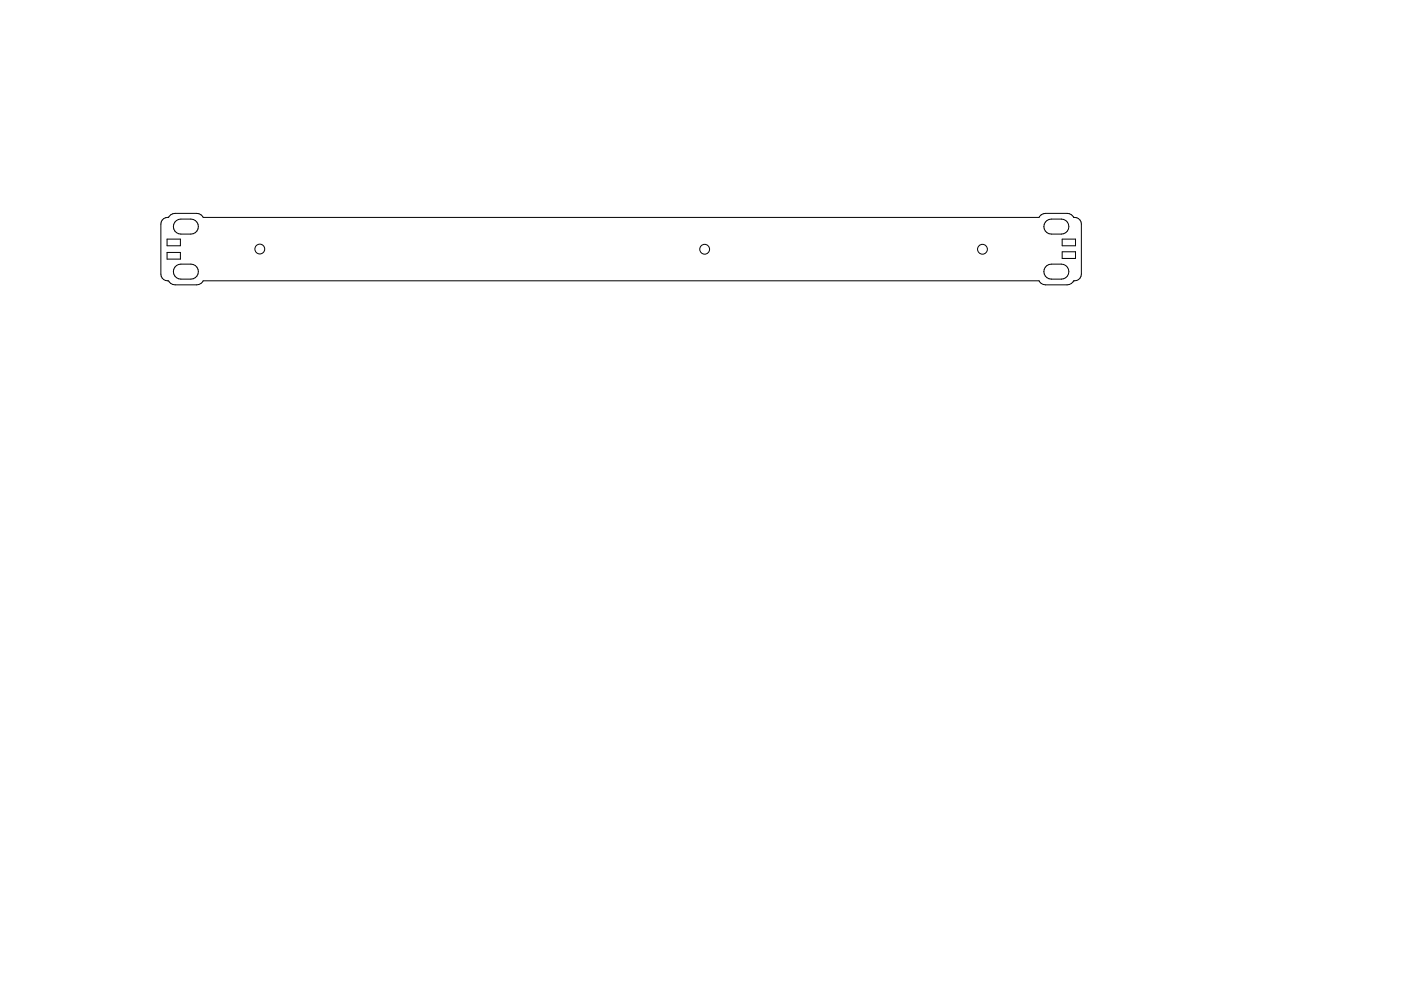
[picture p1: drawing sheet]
<svg xmlns="http://www.w3.org/2000/svg" width="420mm" height="297mm" viewBox="0 0 420 297" stroke-linecap="round" stroke-linejoin="round" font-family="sans-serif">
<g fill="none" stroke="#000" stroke-width=".3">
<path d="M48.6 66a2.1 2.1 0 0 1 2-.8 2.14 2.14 0 0 1 1.9-1.2h6.5a2.14 2.14 0 0 1 1.9 1.2h250.7a2.14 2.14 0 0 1 2-1.2h6.4a2.14 2.14 0 0 1 2 1.2 2.04 2.04 0 0 1 2.3 2v15a2.04 2.04 0 0 1-2.3 2 2.14 2.14 0 0 1-2 1.2h-6.4a2.14 2.14 0 0 1-2-1.2h-250.7a2.14 2.14 0 0 1-1.9 1.2h-6.5a2.14 2.14 0 0 1-1.9-1.2 2.04 2.04 0 0 1-2.4-2v-15zM50.1 71.7h4v2h-4zM50.1 75.7h4v2h-4zM52.9 79.6a7.5 7.5 0 0 1 5-.3 2.25 2.25 0 0 1 1.6 2.5 2.25 2.25 0 0 1-2.3 1.9h-3a2.25 2.25 0 0 1-2.1-1.6 2.25 2.25 0 0 1 .8-2.5zM52.9 66.1a7.5 7.5 0 0 1 5-.3 2.25 2.25 0 0 1 1.6 2.5 2.25 2.25 0 0 1-2.3 1.9h-3a2.25 2.25 0 0 1-2.1-1.6 2.25 2.25 0 0 1 .8-2.5zM314 79.6a7.5 7.5 0 0 1 5-.3 2.25 2.25 0 0 1 1.5 2.5 2.25 2.25 0 0 1-2.2 1.9h-3a2.25 2.25 0 0 1-2.1-1.6 2.25 2.25 0 0 1 .8-2.5zM314 66.1a7.5 7.5 0 0 1 5-.3 2.25 2.25 0 0 1 1.5 2.5 2.25 2.25 0 0 1-2.2 1.9h-3a2.25 2.25 0 0 1-2.1-1.6 2.25 2.25 0 0 1 .8-2.5zM318.5 71.7h4v2h-4zM318.5 75.5h4v2h-4z"/>
<circle cx="77.9" cy="74.6" r="1.47"/>
<circle cx="211.3" cy="74.7" r="1.47"/>
<circle cx="294.6" cy="74.7" r="1.47"/>
</g>
</svg>
